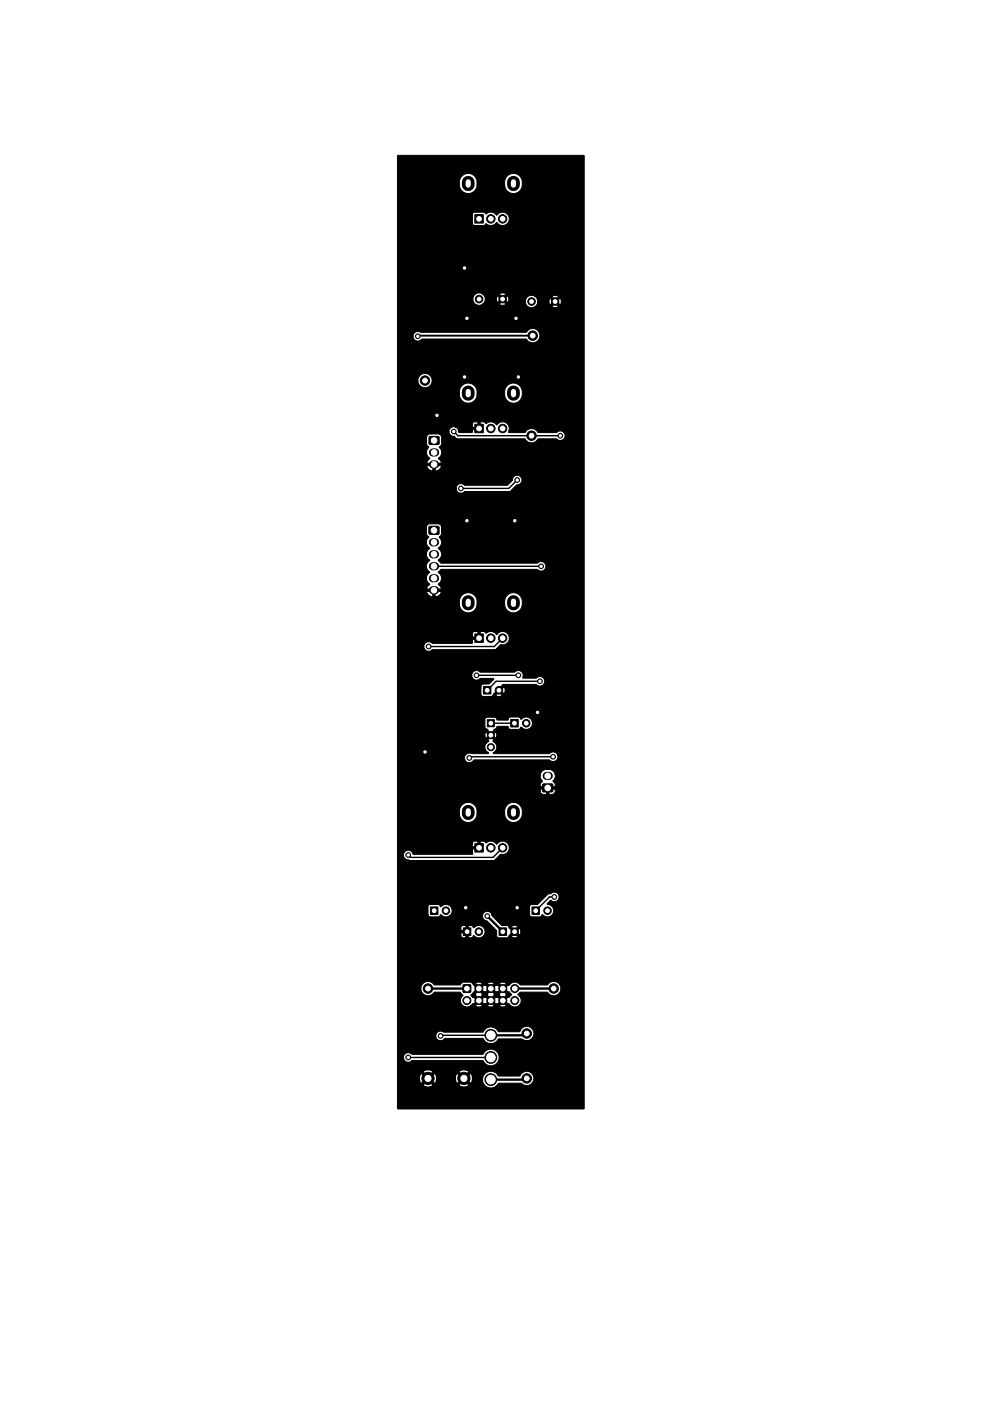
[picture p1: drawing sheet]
<svg xmlns="http://www.w3.org/2000/svg" width="210mm" height="297mm" viewBox="0 0 210 297" stroke-linecap="round" stroke-linejoin="round" font-family="sans-serif">
<path d="M99.3 38.6v.6M108.9 38.6v.6M99.3 83.1v.5M108.9 83.1v.5M99.3 127.5v.6M108.9 127.5v.6M99.3 172v.5M108.9 172v.5" fill="none" stroke="#000" stroke-width="2.7"/>
<g fill="#000" stroke="#000" stroke-width=".21">
<path d="M84.3 33l39.5-.1 .2 .2v201.9l-.2 .1h-39.4l-.1-5h5.4a1.77 1.77 0 0 0 2.2 0h5.5a1.76 1.76 0 0 0 2.1 0l-1.1-1.1-1.1 1.1h-5.4l-1.1-1.1-1.1 1.1h-5.4v-1.5h4.7l.4 1.1 1-1.1h.8l1.1 1.1 .3-1.1h4l.4 1.1 1.1-1.1h.7l1.1 1.1 .3-.8h2.2a1.76 1.76 0 0 0 1.3 1.7 1.76 1.76 0 0 0 2-.9h5a1.53 1.53 0 0 0 2.3-.3 1.53 1.53 0 0 0-.6-2.2 1.53 1.53 0 0 0-2.1 .9h-4.6a1.77 1.77 0 0 0-1.9-.9 1.77 1.77 0 0 0-1.4 1.7h-2.2v-.8l-.3-.5-1.1 1h-.7l-1.1-1-.4 1h-4l-.3-1-1.1 1h-.8l-1-1-.4 1h-4.7v-1.4h5.4l1.1 1.1 1.1-1.1h5.4l1.1 1.1 1.1-1.1a1.74 1.74 0 0 0-2.2 0h-5.4a1.79 1.79 0 0 0-2.2 0h-5.4v-3h1.3a1.05 1.05 0 0 0 .7 1 1.05 1.05 0 0 0 1.1-.3h15l.3 .3a1.77 1.77 0 0 0 2.7 .2 1.77 1.77 0 0 0-.3-2.7 1.77 1.77 0 0 0-2.6 .8h-15.2a1.01 1.01 0 0 0-1.1-.2 1.01 1.01 0 0 0-.6 .9h-1.3v-4.6h8.2v.2a1.06 1.06 0 0 0 .8 .8 1.06 1.06 0 0 0 1.1-.4h8l1 .9a1.76 1.76 0 0 0 2.3-.8h5.1a1.53 1.53 0 0 0 2.3-.5 1.53 1.53 0 0 0-.9-2.2 1.53 1.53 0 0 0-2 1.1h-4.4a1.88 1.88 0 0 0-1.7-1 1.88 1.88 0 0 0-1.7 1.1h-8.4a1.02 1.02 0 0 0-1.5 .8h-8.2v-10h5v.2a1.56 1.56 0 0 0 1.3 1.3 1.56 1.56 0 0 0 1.6-.7h5.4l.6 .5a1.43 1.43 0 0 0-.4 1.8 1.43 1.43 0 0 0 1.8 .7l.2-.1h1a1.34 1.34 0 0 0 1.6 0h1a1.34 1.34 0 0 0 1.5 0h1a1.29 1.29 0 0 0 1.5-.1l-.7-.7-.8 .8h-1l-.8-.8-.7 .8h-1l-.8-.8-.8 .8h-1l.5-.5 .2 .1 .7-.8h.8l.7 .8 .2-.1 .1 .1 .8-.8h.7l.8 .8 .1-.1 .2 .1 .7-.8h.7l.8 .8 .1-.1a1.54 1.54 0 0 0 2.2 .4 1.44 1.44 0 0 0-.2-2.3l.5-.5h5.7a1.54 1.54 0 0 0 2.3 .4 1.54 1.54 0 0 0 0-2.4 1.54 1.54 0 0 0-2.3 .4h-5.8a1.45 1.45 0 0 0-2.4 .1l-.1-.1-.8 .8 .8 .7h.2l.6 .6-.6 .6-.2-.1-.8 .7h-.7l-.7-.7-.2 .1-.1-.1-.8 .7h-.7l-.8-.7-.2 .1-.1-.1-.7 .7h-.8l-.7-.7-.3 .1-.3-.5 .3-.3h.6l.2 .2-.2 .1 .8 .8 .8-.8-.2-.1 .2-.2h1l.1 .2-.1 .1 .7 .8 .8-.8-.1-.1 .1-.2h1l.1 .2-.1 .1 .8 .8 .7-.8-.1-.1 .1-.2-.7-.7-.8 .7h-1l-.8-.7-.7 .7h-1l-.8-.7-.8 .7h-.6l1-1.1h.8l.7 .7 .2-.1 .1 .2 .8-.8h.7l.8 .7 .1-.1 .2 .2 .7-.8-.7-.8-.2 .2-.1-.2-.8 .8h-.7l-.8-.8-.2 .2-.1-.2-.7 .8h-.8l-1-1.1h.6l.8 .7 .8-.7h1l.7 .7 .8-.7h1l.8 .7 .7-.7a1.33 1.33 0 0 0-1.5 0h-1a1.33 1.33 0 0 0-1.5 0h-1a1.33 1.33 0 0 0-1.6 0h-.6l-.5-.3h-1.3l-.4 .2-.4 .4h-5.5a1.51 1.51 0 0 0-1.7-.7 1.51 1.51 0 0 0-1.1 1.5h-5v-11.2h13.5l.4 .4h1.7l.7-.4a1.34 1.34 0 0 0 1.9 0 1.34 1.34 0 0 0-.1-2 1.34 1.34 0 0 0-1.9 .3l-.4-.4-.7-.1v2.6h-.6v-1h-1v.6h-13.5v-1.1h14.5v-1.1l-.9 .2-.1 .9h-13.5v-3.4h6.5l.4 .5h1.8l.6-.5a1.34 1.34 0 0 0 1.7 .3h7.1a1.1 1.1 0 0 0 .9 1.1l2 2 .1 1.1 .2 .4h1.9l.4-.2h.6a1.26 1.26 0 0 0 1.4 0l-.7-.7-.7 .7h-.6l.1-.3 .8-.8h.7l.8 .7a1.22 1.22 0 0 0 0-1.4l-.8 .7h-.7l-.8-.8-.1-.3h.6l.7 .8 .7-.8a1.26 1.26 0 0 0-1.4 0h-.6l-.3-.2h-1.2l-2-2-.1-.3h8.1l.4 .5h1.7l.6-.5a1.36 1.36 0 0 0 2.3-.3 1.36 1.36 0 0 0-1.3-1.9l.7-.8a1.04 1.04 0 0 0 1.5 0 1.04 1.04 0 0 0 0-1.5 1.04 1.04 0 0 0-1.5 .1l-.6 .1-2.1 2.1-1.3 .1-.3 .1-.1 .3v1.7l-8.1-.1a1.01 1.01 0 0 0-1.1-.6 1.01 1.01 0 0 0-.8 1h-7.1l.1-.1a1.35 1.35 0 0 0 .1-2 1.35 1.35 0 0 0-2 .2l-.5-.5h-1.9l-.3 .4v1.7h-6.5v-12.6h1.3a1.15 1.15 0 0 0 1.1 1l.4 .1h17.6l1.6-1.3a1.43 1.43 0 0 0 1.6-1.9 1.43 1.43 0 0 0-2.5-.2l-.3-.3a1.41 1.41 0 0 0-1.7-.1l-.3 .1-.4-.3-.8-.1v1.6l-1.7 .1 .1 1-.1 .1h-12.5a1.24 1.24 0 0 0-1.3-.8l-.6 .4-.2 .6h-1.3v-1.8h17.1v-1.2l-1 .2-.2 1h-15.9v-6.9h13.2a1.87 1.87 0 0 0 1.8 1.8 1.87 1.87 0 0 0 1.9-1.8h5.9a1.87 1.87 0 0 0 1.8 1.8 1.87 1.87 0 0 0 1.9-1.8v-.7a1.87 1.87 0 0 0-1.9-1.8 1.87 1.87 0 0 0-1.8 1.8v.7h-5.9v-.7a1.87 1.87 0 0 0-1.9-1.8 1.87 1.87 0 0 0-1.8 1.8v.7h-13.2v-4.9h30.3l.2 .5 .4 .2h1.9l.6-.3 .1-.8h-1.3v1.1h-.5l-.1-1.1h-1.3v.4h-30.3v-3.3h30.3l.1 .7 .4 .6-.4 .4-.1 .7h3.2l-.1-.7-.4-.5a1.42 1.42 0 0 0 .5-1.5 1.42 1.42 0 0 0-1.3-1h-.6a1.37 1.37 0 0 0-1.3 1.3h-30.3v-3.7h14.3a1.06 1.06 0 0 0 .8 1 1.06 1.06 0 0 0 1.2-.6h16a1.01 1.01 0 0 0 1.5 0 1.01 1.01 0 0 0-.1-1.4 1.01 1.01 0 0 0-1.5 .1h-11.8l-.1-.2a1.37 1.37 0 0 0 .8-1.2 1.37 1.37 0 0 0-.8-1.3l.2-.2-.7-.7-.6 .7 .2 .2a1.93 1.93 0 0 0-.7 1.7l.6 .8v.2h-3.6a1.01 1.01 0 0 0-1.4 .9h-14.3v-4.8h18.6l.2 .7 .7-.7h.7l.7 .7a1.17 1.17 0 0 0 0-1.4l-.7 .7h-.7l-.7-.7-.2 .7h-18.6v-1.8h18.6l1.2 1.4 1.4-1.5h2.2l.3 .5 .3 .1h1.8l.5-.4a1.34 1.34 0 0 0 2 0 1.34 1.34 0 0 0-.1-2 1.34 1.34 0 0 0-2 .3l-.4-.5h-1.8l-.3 .2-.2 .5h-2.3l-.5-.6h-1.7l-.4 .4v1.6h-18.6v-10.9h15.8a1.05 1.05 0 0 0 .7 .9 1.05 1.05 0 0 0 1.1-.3h2.7l.2 .2-1.1 1h-1.3l-.3 .3v1.9l.1 .3 .3 .2h1.7l.4-.3h.5a1.24 1.24 0 0 0 1.5 0l-.7-.7-.8 .7h-.5l.1-.3 .8-.7h.7l.7 .7a1.26 1.26 0 0 0 0-1.5l-.7 .8h-.7l1.2-1.3h7.1a1.02 1.02 0 0 0 1.5 0 1.02 1.02 0 0 0-.1-1.5 1.02 1.02 0 0 0-1.5 .2h-2.8a1.09 1.09 0 0 0-.1-1.3 1.09 1.09 0 0 0-1.2-.2l-.4 .2h-7.4a1.01 1.01 0 0 0-1.1-.3 1.01 1.01 0 0 0-.6 1h-15.8v-6.1h5.6v.2a1.06 1.06 0 0 0 1.9 .4h13.2l1.3-1a1.43 1.43 0 0 0 1.6-2 1.43 1.43 0 0 0-2.5-.2l-.3-.2a1.41 1.41 0 0 0-1.7-.2l-.3 .2-.4-.4h-.8v1.6l-1.7 .1-.1 .8h-8.3l-.3-.2a1.01 1.01 0 0 0-1.6 .9h-5.6v-2.1h17.1v-1.1l-1 .1-.2 1h-15.9v-6.9h13.2a1.87 1.87 0 0 0 1.8 1.8 1.87 1.87 0 0 0 1.9-1.8h5.9a1.87 1.87 0 0 0 1.8 1.8 1.87 1.87 0 0 0 1.9-1.7v-.8a1.87 1.87 0 0 0-1.9-1.7 1.87 1.87 0 0 0-1.8 1.7v.7h-5.9v-.7a1.87 1.87 0 0 0-1.9-1.7 1.87 1.87 0 0 0-1.8 1.7v.7h-13.2v-2.7h6.2a1.35 1.35 0 0 0 1.3 1.1h.5a1.37 1.37 0 0 0 1.4-1.1h-1.4v1.1h-.5v-1.1h-7.5v-2.9h6.2a1.45 1.45 0 0 0 .7 1.3l-.7 1.1h3.2l-.3-.6-.4-.4a1.51 1.51 0 0 0 0-2.6l.6-.6h20.4a1.04 1.04 0 0 0 1.5 .1 1.04 1.04 0 0 0 0-1.5 1.04 1.04 0 0 0-1.5 .1h-20.4l-.6-.6a1.51 1.51 0 0 0 0-2.6 1.52 1.52 0 0 0 .2-2.4l.5-.6v-1.4l-.2-.5-.5-.2h-1.9l-.5 .2-.1 .5v1.4l.5 .6a1.62 1.62 0 0 0 .2 2.5 1.5 1.5 0 0 0 0 2.5 1.5 1.5 0 0 0 0 2.5l-.5 .6-.2 .6h-6.2v-19h12.5a1.05 1.05 0 0 0 .7 1 1.05 1.05 0 0 0 1.1-.3h9.5l1.5-1.4a1.04 1.04 0 0 0 1.1-1 1.04 1.04 0 0 0-1-1 1.04 1.04 0 0 0-1 1.1l-1.1 1h-9l-.2-.2a1.02 1.02 0 0 0-1.6 .8h-12.5v-4.8h6.2v.2a1.36 1.36 0 0 0 1.3 .9h.6a1.37 1.37 0 0 0 1.3-1.1h-1.3l-.1 1.1h-.5v-1.1h-7.5v-2.8h6.2a1.45 1.45 0 0 0 .7 1.2l-.7 1.1h3.2l-.3-.5-.4-.5a1.52 1.52 0 0 0 .2-2.4l.5-.6v-1.5l-.2-.4-.4-.3h-2l-.4 .3-.2 .3v1.6l.5 .6-.5 1.1h-6.2v-4.4h11a1.07 1.07 0 0 0 1.1 1l.7 .5 14.3 .1a1.59 1.59 0 0 0 2.8-.1l3.9 .1a1.02 1.02 0 0 0 1.5 0 1.02 1.02 0 0 0-.1-1.5 1.02 1.02 0 0 0-1.5 .1h-3.9a1.59 1.59 0 0 0-2.8 0h-3.3l-.1-.1a1.45 1.45 0 0 0-.6-2 1.45 1.45 0 0 0-1.9 .5l-.3-.3a1.41 1.41 0 0 0-1.7-.1l-.3 .1-.4-.3-.8-.1v1.6l-1.7 .1-.1 .6h-2.7l-.3-.8-.4-.3h4.7v-1.2l-1 .2-.2 1h-3.5a1.01 1.01 0 0 0-1.4 .9h-11v-7.8h13.2a1.87 1.87 0 0 0 1.8 1.8 1.87 1.87 0 0 0 1.9-1.8h5.9a1.87 1.87 0 0 0 1.8 1.8 1.87 1.87 0 0 0 1.9-1.8v-.7a1.87 1.87 0 0 0-1.9-1.8 1.87 1.87 0 0 0-1.8 1.8v.7h-5.9v-.7a1.87 1.87 0 0 0-1.9-1.8 1.87 1.87 0 0 0-1.8 1.8v.7h-13.2v-3h4.4a1.51 1.51 0 0 0 2.2 1.3 1.51 1.51 0 0 0 .2-2.5 1.51 1.51 0 0 0-2.4 1v.2h-4.4v-9.4h3.3a1.05 1.05 0 0 0 .8 1 1.05 1.05 0 0 0 1.1-.4h22.2a1.53 1.53 0 0 0 2.3 .4 1.53 1.53 0 0 0-.1-2.4 1.53 1.53 0 0 0-2.3 .6l-22.4-.1a1.02 1.02 0 0 0-1.6 .9h-3.3v-7.9h16v.2a1.31 1.31 0 0 0 2.1 .9h3.5a1.24 1.24 0 0 0 1.5 0l-.8-.7-.7 .7h-3.5l.4-.4 .2-.7h2.3l.3 .7 .7-.7h.7l.7 .7 .1-.2h3.7v.5a1.31 1.31 0 0 0 2 .6h3.6a1.24 1.24 0 0 0 1.4 0l-.7-.7-.7 .7h-3.6l.4-.4 .2-.7h2.4l.2 .7 .7-.7h.7l.8 .7a1.27 1.27 0 0 0 0-1.4l-.8 .7h-.7l-.7-.7-.2 .7h-2.4l-.2-.6-.4-.5h3.6l.7 .8 .7-.7a1.22 1.22 0 0 0-1.4-.1h-3.7a1.31 1.31 0 0 0-1.9 1.1h-3.7l.1-.7-.2-.5-.7 .7h-.7l-.7-.7-.3 .7h-2.3l-.2-.6-.4-.5h3.5l.7 .8 .8-.8a1.26 1.26 0 0 0-1.5 0h-3.5a1.31 1.31 0 0 0-2.1 1.1h-16v-16.1h15.9l.2 .4 .3 .1h2l.5-.4a1.52 1.52 0 0 0 2.2-.2 1.44 1.44 0 0 0 2.2 .2 1.44 1.44 0 0 0-.1-2.1 1.44 1.44 0 0 0-2.1 .3l-.3-.2a1.41 1.41 0 0 0-1.7-.2l-.3 .2-.4-.4-2.2 .1-.3 .3v1.9h-15.9v-8.1h13.2a1.87 1.87 0 0 0 1.8 1.8 1.87 1.87 0 0 0 1.9-1.8h5.9a1.87 1.87 0 0 0 1.8 1.8 1.87 1.87 0 0 0 1.9-1.7v-.8a1.87 1.87 0 0 0-1.9-1.7 1.87 1.87 0 0 0-1.8 1.7v.7h-5.9v-.7a1.87 1.87 0 0 0-1.9-1.7 1.87 1.87 0 0 0-1.8 1.7v.7h-13.2zM100.7 45.5h1.8v1.8h-1.8zM91.1 92.6h2v1.6h-2zM100.7 90h1.8v1.8h-1.8zM91.1 111.6h2v1.6h-2zM100.7 134.4h1.8v1.8h-1.8zM102.6 145.6h1.6v1.6h-1.6zM103.4 152.6h1.5v1.5h-1.5zM108.4 152.5h1.6v1.6h-1.6zM100.7 178.9h1.8v1.8h-1.8zM115.2 166.3h2v1.5h-2zM91.3 192.3h1.6v1.6h-1.6z"/>
<path d="M98.3 196.7h1.6v1.6h-1.6zM105.9 196.7h1.6v1.6h-1.6zM112.9 192.3h1.6v1.6h-1.6zM98.3 208.8h1.5v1.6h-1.5z"/>
<circle cx="98.6" cy="56.8" r=".5"/>
<circle cx="104.1" cy="46.4" r=".9"/>
<circle cx="106.6" cy="46.4" r=".9"/>
<circle cx="88.6" cy="71.3" r=".5"/>
<circle cx="98.6" cy="79.9" r=".5"/>
<circle cx="99.1" cy="67.5" r=".5"/>
<circle cx="101.6" cy="63.4" r=".8"/>
<circle cx="106.6" cy="63.4" r=".8"/>
<circle cx="109.5" cy="67.5" r=".5"/>
<circle cx="110" cy="79.9" r=".5"/>
<circle cx="112.8" cy="63.9" r=".8"/>
<circle cx="113" cy="71.2" r="1"/>
<circle cx="117.8" cy="63.9" r=".8"/>
<circle cx="90.2" cy="80.7" r="1"/>
<circle cx="92.7" cy="88.1" r=".5"/>
<circle cx="96.3" cy="91.5" r=".5"/>
<circle cx="104.1" cy="90.9" r=".9"/>
<circle cx="106.6" cy="90.9" r=".9"/>
<circle cx="112.8" cy="92.4" r="1"/>
<circle cx="118.9" cy="92.4" r=".5"/>
<circle cx="97.8" cy="103.6" r=".5"/>
<circle cx="99.1" cy="110.4" r=".5"/>
<circle cx="109.2" cy="110.4" r=".5"/>
<circle cx="109.7" cy="101.8" r=".5"/>
<circle cx="90.9" cy="137.1" r=".5"/>
<circle cx="104.1" cy="135.3" r=".9"/>
<circle cx="106.6" cy="135.3" r=".9"/>
<circle cx="114.8" cy="120.1" r=".5"/>
<circle cx="90.2" cy="159.4" r=".5"/>
<circle cx="101.1" cy="143.2" r=".5"/>
<circle cx="104.1" cy="155.9" r=".75"/>
<circle cx="104.1" cy="158.4" r=".75"/>
<circle cx="105.9" cy="146.4" r=".8"/>
<circle cx="110" cy="143.2" r=".5"/>
<circle cx="111.7" cy="153.3" r=".8"/>
<circle cx="114" cy="151" r=".5"/>
<circle cx="114.6" cy="144.4" r=".5"/>
<circle cx="99.6" cy="160.7" r=".5"/>
<circle cx="104.1" cy="179.8" r=".9"/>
<circle cx="106.6" cy="179.8" r=".9"/>
<circle cx="117.3" cy="160.4" r=".5"/>
<circle cx="86.6" cy="181.3" r=".5"/>
<circle cx="94.6" cy="193.1" r=".8"/>
<circle cx="98.8" cy="192.5" r=".5"/>
<circle cx="101.6" cy="197.5" r=".8"/>
<circle cx="103.4" cy="194.2" r=".5"/>
<circle cx="109.2" cy="197.5" r=".8"/>
<circle cx="109.7" cy="192.5" r=".5"/>
<circle cx="116.2" cy="193.1" r=".8"/>
<circle cx="117.6" cy="190.2" r=".5"/>
<circle cx="90.8" cy="209.6" r="1"/>
<circle cx="93.5" cy="219.6" r=".5"/>
<circle cx="99.1" cy="212.1" r=".85"/>
<circle cx="101.6" cy="212.1" r=".85"/>
<circle cx="101.6" cy="209.6" r=".85"/>
<circle cx="104.1" cy="212.1" r=".85"/>
<circle cx="104.1" cy="209.6" r=".85"/>
<circle cx="104.1" cy="219.5" r="1.25"/>
<circle cx="106.7" cy="212.1" r=".85"/>
<circle cx="106.7" cy="209.6" r=".85"/>
<circle cx="109.2" cy="212.1" r=".85"/>
<circle cx="109.2" cy="209.6" r=".85"/>
<circle cx="111.8" cy="219.1" r="1"/>
<circle cx="117.5" cy="209.6" r="1"/>
<circle cx="86.6" cy="224.2" r=".5"/>
<circle cx="90.8" cy="228.6" r="1.3"/>
<circle cx="98.4" cy="228.6" r="1.3"/>
<circle cx="104.1" cy="224.2" r="1.25"/>
<circle cx="104.1" cy="228.9" r="1.25"/>
<circle cx="111.8" cy="228.6" r="1"/>
</g>
<path d="M91.9 95.9h.4M91.9 98.5h.4M91.8 115h.5M91.8 117.5h.5M91.8 120.1h.5M91.8 122.6h.5M91.8 125.1h.5M116 164.5h.4" fill="none" stroke="#000" stroke-width="1.7"/>
<g fill="none" stroke="#000" stroke-width=".3">
<path d="M96.3 91.5l.9 .9h21.8M109.7 101.8l-1.8 1.8h-10.1M92.1 120.1h22.7M106.6 135.3l-1.7 1.8h-14M101.1 143.2h.1M101.1 143.2h8.9M104.1 153.3h5.1M114.6 144.4h-9.3l-1.9 2M106.6 179.8l-2 2h-17.5l-.5-.5M117.3 160.4h-17.5l-.2 .3M117.6 190.2h-1l-2.9 2.9M104.1 219.5h-10.5l-.1 .1"/>
<path d="M86.6 224.2h17.5"/>
</g>
<path d="M103.4 194.2l3.3 3.3M90.8 209.6h8.3M109.2 209.6h8.3M111.8 219.1l-.4 .4h-7.3M111.8 228.6l-.3 .3h-7.4" fill="none" stroke="#000" stroke-width=".5"/>
<path d="M113 71.2h-24.2l-.2 .1" fill="none" stroke="#000" stroke-width=".4"/>
<g fill="#fff" stroke="#fff" stroke-width=".21">
<circle cx="109.7" cy="101.8" r=".25"/>
<circle cx="97.8" cy="103.6" r=".25"/>
<circle cx="114.6" cy="144.4" r=".25"/>
<circle cx="109.7" cy="192.5" r=".25"/>
<circle cx="92.7" cy="88.1" r=".25"/>
<circle cx="98.6" cy="79.9" r=".25"/>
<circle cx="114" cy="151" r=".25"/>
<circle cx="109.5" cy="67.5" r=".25"/>
<circle cx="99.1" cy="67.5" r=".25"/>
<circle cx="99.1" cy="110.4" r=".25"/>
<circle cx="98.8" cy="192.5" r=".25"/>
<circle cx="98.6" cy="56.8" r=".25"/>
<circle cx="90.2" cy="159.4" r=".25"/>
<circle cx="109.2" cy="110.4" r=".25"/>
<circle cx="110" cy="79.9" r=".25"/>
<circle cx="117.6" cy="190.2" r=".25"/>
<circle cx="117.3" cy="160.4" r=".25"/>
<circle cx="99.6" cy="160.7" r=".25"/>
<circle cx="93.5" cy="219.6" r=".25"/>
<circle cx="101.1" cy="143.2" r=".25"/>
<circle cx="103.4" cy="194.2" r=".25"/>
<circle cx="110" cy="143.2" r=".25"/>
<circle cx="88.6" cy="71.3" r=".25"/>
<circle cx="86.6" cy="181.3" r=".25"/>
<circle cx="86.6" cy="224.2" r=".25"/>
<circle cx="114.8" cy="120.1" r=".25"/>
<circle cx="90.9" cy="137.1" r=".25"/>
<circle cx="118.9" cy="92.4" r=".25"/>
<circle cx="96.3" cy="91.5" r=".25"/>
<circle cx="101.6" cy="179.8" r=".5"/>
<circle cx="104.1" cy="179.8" r=".5"/>
<circle cx="106.6" cy="179.8" r=".5"/>
<circle cx="104.1" cy="228.9" r=".92"/>
<circle cx="104.1" cy="224.2" r=".92"/>
<circle cx="104.1" cy="219.5" r=".92"/>
<circle cx="101.6" cy="90.9" r=".5"/>
<circle cx="104.1" cy="90.9" r=".5"/>
<circle cx="106.6" cy="90.9" r=".5"/>
<circle cx="101.6" cy="135.3" r=".5"/>
<circle cx="104.1" cy="135.3" r=".5"/>
<circle cx="106.6" cy="135.3" r=".5"/>
<circle cx="101.6" cy="46.4" r=".5"/>
<circle cx="104.1" cy="46.4" r=".5"/>
<circle cx="106.6" cy="46.4" r=".5"/>
<circle cx="113.7" cy="193.1" r=".4"/>
<circle cx="116.2" cy="193.1" r=".4"/>
<circle cx="101.6" cy="63.4" r=".4"/>
<circle cx="106.6" cy="63.4" r=".4"/>
<circle cx="103.4" cy="146.4" r=".4"/>
<circle cx="105.9" cy="146.4" r=".4"/>
<circle cx="99.1" cy="197.5" r=".4"/>
<circle cx="101.6" cy="197.5" r=".4"/>
<circle cx="117.5" cy="209.6" r=".5"/>
<circle cx="109.2" cy="153.3" r=".4"/>
<circle cx="111.7" cy="153.3" r=".4"/>
<circle cx="116.2" cy="167.1" r=".6"/>
<circle cx="116.2" cy="164.5" r=".6"/>
<circle cx="90.8" cy="228.6" r=".65"/>
<circle cx="98.4" cy="228.6" r=".65"/>
<circle cx="92.1" cy="112.4" r=".6"/>
<circle cx="92.1" cy="115" r=".6"/>
<circle cx="92.1" cy="117.5" r=".6"/>
<circle cx="92.1" cy="120.1" r=".6"/>
<circle cx="92.1" cy="122.6" r=".6"/>
<circle cx="92.1" cy="125.1" r=".6"/>
<circle cx="92.1" cy="93.4" r=".59"/>
<circle cx="92.1" cy="95.9" r=".59"/>
<circle cx="92.1" cy="98.5" r=".59"/>
<circle cx="112.8" cy="92.4" r=".5"/>
<circle cx="106.7" cy="197.5" r=".4"/>
<circle cx="109.2" cy="197.5" r=".4"/>
<circle cx="90.2" cy="80.7" r=".5"/>
<circle cx="111.8" cy="219.1" r=".5"/>
<circle cx="90.8" cy="209.6" r=".5"/>
<circle cx="92.1" cy="193.1" r=".4"/>
<circle cx="94.6" cy="193.1" r=".4"/>
<circle cx="111.8" cy="228.6" r=".5"/>
<circle cx="99.1" cy="209.6" r=".5"/>
<circle cx="99.1" cy="212.1" r=".5"/>
<circle cx="101.6" cy="209.6" r=".5"/>
<circle cx="101.6" cy="212.1" r=".5"/>
<circle cx="104.1" cy="209.6" r=".5"/>
<circle cx="104.1" cy="212.1" r=".5"/>
<circle cx="106.7" cy="209.6" r=".5"/>
<circle cx="106.7" cy="212.1" r=".5"/>
<circle cx="109.2" cy="209.6" r=".5"/>
<circle cx="109.2" cy="212.1" r=".5"/>
<circle cx="112.8" cy="63.9" r=".4"/>
<circle cx="117.8" cy="63.9" r=".4"/>
<circle cx="104.1" cy="153.3" r=".4"/>
<circle cx="104.1" cy="155.9" r=".4"/>
<circle cx="104.1" cy="158.4" r=".4"/>
<circle cx="113" cy="71.2" r=".5"/>
</g>
<path d="M99.3 38.6v.7M108.9 38.6v.7M99.3 83v.7M108.9 83v.7M99.3 127.5v.7M108.9 127.5v.7M99.3 171.9v.7M108.9 171.9v.7" fill="none" stroke="#fff" stroke-width="1.1"/>
</svg>
